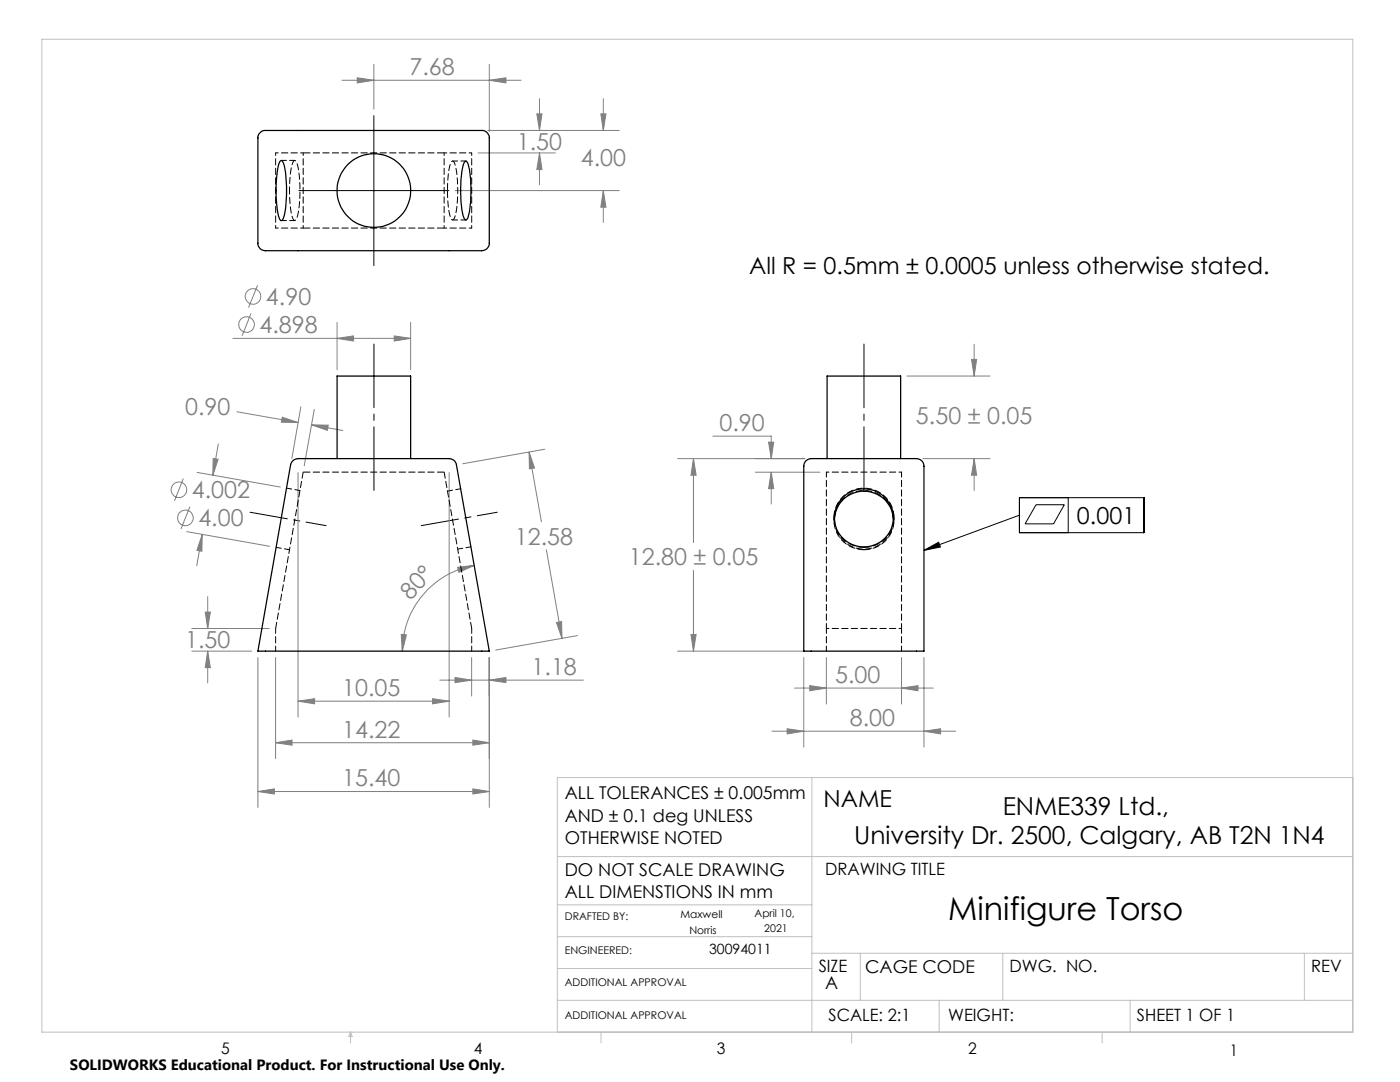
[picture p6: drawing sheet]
<svg xmlns="http://www.w3.org/2000/svg" width="279mm" height="216mm" viewBox="0 0 279 216" stroke-linecap="round" stroke-linejoin="round" font-family="sans-serif">
<defs><g id="words">
<text font-size="6.3" x="189.2" y="183.6">Minifigure Torso</text>
<g font-size="4.9">
<text x="200.1" y="162.5">ENME339 Ltd.,</text>
<text x="170.5" y="168.5">University Dr. 2500, Calgary, AB T2N 1N4</text>
</g>
<g font-size="4.7" fill="#808080">
<text x="81.7" y="15">7.68</text>
<text x="103.1" y="29.9">1.50</text>
<text x="115.9" y="33.1">4.00</text>
<text x="53.1" y="60.8">4.90</text>
<text x="51.8" y="66.5">4.898</text>
<text x="36.9" y="82.9">0.90</text>
<text x="143.6" y="86">0.90</text>
<text x="182.8" y="84.6">5.50 ± 0.05</text>
<text x="38.3" y="99.4">4.002</text>
<text x="39.6" y="105">4.00</text>
<text x="102.7" y="108.7">12.58</text>
<text x="125.5" y="112.8">12.80 ± 0.05</text>
<text x="81.9" y="119.8" transform="rotate(-47 81.9 119.8)">80°</text>
<text x="36.9" y="129.3">1.50</text>
<text x="106.1" y="134.7">1.18</text>
<text x="166.7" y="136.3">5.00</text>
<text x="68.3" y="138.9">10.05</text>
<text x="68.3" y="147.2">14.22</text>
<text x="169.6" y="144.9">8.00</text>
<text x="68.3" y="156.9">15.40</text>
</g>
<g font-size="4.7">
<text x="149.5" y="54.7">All R = 0.5mm ± 0.0005 unless otherwise stated.</text>
<text x="214.9" y="104.5">0.001</text>
<text x="164.3" y="161.1">NAME</text>
</g>
<g font-size="3.5">
<text x="112.7" y="159.4">ALL TOLERANCES ± 0.005mm</text>
<text x="112.7" y="163.9">AND ± 0.1 deg UNLESS</text>
<text x="112.7" y="168.5">OTHERWISE NOTED</text>
<text x="112.7" y="174.7">DO NOT SCALE DRAWING</text>
<text x="112.7" y="179.3">ALL DIMENSTIONS IN mm</text>
<text x="164.7" y="197.4">A</text>
<text x="172.7" y="194.1">CAGE CODE</text>
</g>
<g font-size="3.4">
<text x="164.7" y="174.6">DRAWING TITLE</text>
<text x="163.4" y="194">SIZE</text>
<text x="201.5" y="194">DWG. NO.</text>
<text x="261.7" y="194">REV</text>
<text x="165.3" y="203.8">SCALE: 2:1</text>
<text x="189.2" y="203.8">WEIGHT:</text>
<text x="226.9" y="203.8">SHEET 1 OF 1</text>
</g>
<g font-size="3.2">
<text x="44.2" y="210.4">5</text>
<text x="94.6" y="210.3">4</text>
<text x="143.1" y="210.4">3</text>
<text x="193.2" y="210.3">2</text>
<text x="245.4" y="210.6">1</text>
</g>
<text font-size="3" x="14" y="213.5">SOLIDWORKS Educational Product. For Instructional Use Only.</text>
<text font-size="2.8" x="141.5" y="190.3">30094011</text>
<g font-size="2.1">
<text x="112.7" y="183.5">DRAFTED BY:</text>
<text x="135.8" y="183.2">Maxwell</text>
<text x="150.6" y="182.9">April 10,</text>
<text x="152.5" y="186">2021</text>
<text x="112.7" y="190.3">ENGINEERED:</text>
<text x="137.6" y="186.3">Norris</text>
<text x="112.7" y="196.8">ADDITIONAL APPROVAL</text>
<text x="112.7" y="203.3">ADDITIONAL APPROVAL</text>
</g>
</g></defs>
<g fill="none" stroke="#808080" stroke-width=".2">
<path d="M68.3 16h35.7M71.3 15.5l3.3 .5-3.3 .5zM74.6 12.8v9M97.6 16l3.4-.5v1zM97.6 12.8v13.4M107.7 19.7v6.3M120.4 19.7v6.3M90.8 38h32.8M95.4 30.5h15.4M97.4 26h26.2M107.1 22.7h1.1l-.5 3.3zM107.7 30.5l.5 3.3h-1.1z"/>
<path d="M107.7 30.5v6.4M119.9 22.7h1l-.5 3.3zM120.4 38l.5 3.3h-1zM120.4 38v6.4M51.4 56.9l-1.8 4.5M46.5 67.5h35.5M50.1 62.5l-1.8 4.5M67.3 67.5l3.3-.5v1.1zM67.3 64.3v9.5M78.7 67l3.3 .5-3.3 .6zM82 64.3v9.5M181 75h16.6"/>
<path d="M193.9 71.7h1l-.5 3.3zM194.4 68.7v6.3M36.6 95.5l-1.8 4.4M39.3 94.3l16.7 2.9M42.5 91.5l1 .2-1 3.1zM43.6 88.6l-1.1 6.2M47.3 82.2l12.2 2.1M56.3 83.3l3.2 1-3.3-.1zM59.5 94.3v48.8M60 81.2l-1.8 10.3M62.2 84.8h3.3l-.2 1.1zM62.2 84.8l6.2 1.1"/>
<path d="M62.7 81.7l-2 11.3M89.6 94.3v48.8M105.6 90.2l1.1 3.2-1 .2zM105.6 90.2l2.5 13.9M108.7 89.6l-16.3 2.9M135.2 91.5h25.4M138.4 91.5l.5 3.3h-1zM138.4 91.5v16.8M142.3 87h11.6v4.5M150.7 94.2h13M153.4 88.2h1l-.5 3.3zM153.9 94.2l.5 3.3h-1z"/>
<path d="M153.9 94.2v6.4M184.2 91.5h13.4M194.4 91.5l.5 3.3h-1zM194.4 91.5v6.4M37.3 106.1l16.5 2.9M37.9 101.1l-1.8 4.5M40.4 106.6l-.1 3.4-1-.2zM40.4 106.6l-1.1 6.3M41.5 119.1v6.3M91.3 113.2l3.4-.4-3.1 1.4zM94.7 112.8a17.4 17.4 0 0 0-14.4 17.1M109 109.7l3.1 17.7"/>
<path d="M138.4 113.8v16.1M38.3 125.4h15.4M38.3 129.9h11.9M41 122.1h1l-.5 3.3zM41.5 129.9l.5 3.3h-1zM41.5 129.9v6.4M51.5 131.2v29.9M55 131.2v20.2M59.5 139.9l3.3-.5v1zM59.5 139.9h30.1M80.1 126.6l1 .1-.8 3.2zM86.3 139.4l3.3 .5-3.3 .5z"/>
<path d="M87.8 135.7h28.6M90.8 135.2l3.3 .5-3.3 .5zM94.1 131.2v7.7M97.6 135.7l3.4-.5v1zM97.6 131.2v29.9M111.1 124.2l1-.2v3.4zM115.3 126.8l-16.4 2.9M135.2 129.9h25.4M137.9 126.6h1l-.5 3.3zM158.6 137.3h27.7M160.4 131.2v17.9M161.6 136.8l3.3 .5-3.3 .5z"/>
<path d="M164.9 131.2v9.3M179.9 137.3l3.3-.5v1zM179.9 131.2v9.3M184.4 131.2v17.9M51.5 157.9l3.3-.5v1zM51.5 157.9h46.1M55 148.2l3.3-.5v1zM55 148.2h42.6M94.4 157.4l3.2 .5-3.2 .5zM94.4 147.7l3.2 .5-3.2 .5zM154.1 145.9h36.6M157.1 145.4l3.3 .5-3.3 .5z"/>
<path d="M184.4 145.9l3.3-.5v1z"/>
<circle cx="50.5" cy="59.1" r="1.54"/>
<circle cx="49.2" cy="64.8" r="1.55"/>
<circle cx="35.7" cy="97.7" r="1.56"/>
<circle cx="37" cy="103.3" r="1.56"/>
</g>
<path d="M59.7 38h29.9M74.6 23.1v29.9M203.4 99.3h24.9v7h-24.9zM213.2 99.3v7M184.4 109.8l2.9-1.6 .4 .9zM203.4 102.8l-19 7M206.8 100.7h5.6l-2.1 3.8h-5.7z" fill="none" stroke="#000" stroke-width=".2"/>
<path d="M74.6 97.9v-29.2M172.4 97.9v-29.2" fill="none" stroke="#000" stroke-width=".2" stroke-dasharray="15.2 1.3 1.3 1.3" stroke-dashoffset="2.5"/>
<path d="M49.9 102.2l15.2 2.7M84.1 104.9l15.1-2.7" fill="none" stroke="#000" stroke-width=".2" stroke-dasharray="15.2 1.3 1.3 1.3" stroke-dashoffset="7.7"/>
<g fill="none" stroke="#c0c0c0" stroke-width=".2">
<path d="M8.4 7.8h261.6v198.2h-261.6zM162 155.2v50.8M270 155.2h-158.8v50.8M111.2 170.9h158.8M111.2 199.6h158.8M111.2 193.3h50.8M111.2 186.9h50.8M111.2 180.6h50.8M162 190.2h108M171.7 190.2v9.4M187.4 199.6v6.4M200.1 190.2v9.4"/>
<path d="M225.5 199.6v6.4M260.3 190.2v9.4M70 206v2.1M70 206l.3 .8h-.7zM119.9 206v2.1M170 206v2.1M220 206v2.1"/>
</g>
<path d="M184.4 109.8l2.9-1.6 .4 .9z" fill="#000"/>
<g fill="#808080">
<path d="M78.7 67l3.3 .5-3.3 .6zM67.3 67.5l3.3-.5v1.1zM41 122.1h1l-.5 3.3zM41.5 129.9l.5 3.3h-1zM42.5 91.5l1 .2-1 3.1zM40.4 106.6l-.1 3.4-1-.2zM62.2 84.8h3.3l-.2 1.1zM56.3 83.3l3.2 1-3.3-.1zM51.5 157.9l3.3-.5v1zM94.4 157.4l3.2 .5-3.2 .5zM105.6 90.2l1.1 3.2-1 .2zM111.1 124.2l1-.2v3.4zM90.8 135.2l3.3 .5-3.3 .5zM97.6 135.7l3.4-.5v1zM94.4 147.7l3.2 .5-3.2 .5zM55 148.2l3.3-.5v1zM59.5 139.9l3.3-.5v1zM86.3 139.4l3.3 .5-3.3 .5zM71.3 15.5l3.3 .5-3.3 .5zM97.6 16l3.4-.5v1zM120.4 38l.5 3.3h-1zM119.9 22.7h1l-.5 3.3zM107.1 22.7h1.1l-.5 3.3zM107.7 30.5l.5 3.3h-1.1zM184.4 145.9l3.3-.5v1zM157.1 145.4l3.3 .5-3.3 .5zM138.4 91.5l.5 3.3h-1zM137.9 126.6h1l-.5 3.3zM193.9 71.7h1l-.5 3.3zM194.4 91.5l.5 3.3h-1zM179.9 137.3l3.3-.5v1zM161.6 136.8l3.3 .5-3.3 .5zM153.4 88.2h1l-.5 3.3zM153.9 94.2l.5 3.3h-1z"/>
<path d="M91.3 113.2l3.4-.4-3.1 1.4zM80.1 126.6l1 .1-.8 3.2z"/>
</g>
<g fill="none" stroke="#000" stroke-width=".25">
<path d="M51.8 26.6l.4-.4 .5-.2h43.4a1.49 1.49 0 0 1 1.5 1.5v21a1.49 1.49 0 0 1-1.5 1.5h-43.1a1.45 1.45 0 0 1-1.5-1.5v-21.2zM55.9 32.2l.2-.2a1.32 1.32 0 0 1 .7 1.4 25.1 25.1 0 0 1-.2 10.2 .39 .39 0 0 1-.4 .4 .39 .39 0 0 1-.4-.3 24.1 24.1 0 0 1 0-11.3zM92.8 32.2h.1a1.12 1.12 0 0 1 .7 1.2 25.1 25.1 0 0 1-.2 10.1 .39 .39 0 0 1-.4 .4 .39 .39 0 0 1-.4-.4 23.1 23.1 0 0 1 0-11zM58.3 92l.4-.3 .8-.2h30.1a1.47 1.47 0 0 1 1.5 1.2l6.5 37.2h-46.1l6.5-37.2zM67.3 91.5v-16.5h14.7v16.5M160.8 92l1.1-.5h21a1.51 1.51 0 0 1 1.5 1.5v36.9h-24v-36.9l.1-.5zM165.1 91.5v-16.5h14.6v16.5M168.4 99.1a5.8 5.8 0 0 1 9.7 2.9 5.8 5.8 0 0 1-7.6 6.8 5.8 5.8 0 0 1-2.1-9.7zM166.5 103.6a5.9 5.9 0 0 1 5.9-5.6 5.9 5.9 0 0 1 5.9 5.6"/>
<circle cx="74.6" cy="38" r="7.3"/>
</g>
<path d="M58.8 32h-2.6M93 32.1h-2.7M56.2 44h2.6M90.3 43.9h2.7M55 125.4v4.5M94.1 129.9v-4.5M164.9 129.9v-4.5M164.9 125.4v-31.2M179.9 129.9v-4.5M179.9 125.4v-31.2" fill="none" stroke="#000" stroke-width=".2" stroke-dasharray="1.3 .6" stroke-dashoffset=".3"/>
<path d="M60.5 94.2l-5.5 31.2M166.4 103.3v.5M166.5 103.3v.5M172.4 109.7a6 6 0 0 1-4.9-9.3 6 6 0 0 1 10.5 1.1 5.9 5.9 0 0 1-5.6 8.2M172.4 109.2a6 6 0 0 1-4.9-9.3 6 6 0 0 1 10.5 1.1 5.9 5.9 0 0 1-5.6 8.2M178.3 103.8v-.5M178.4 103.8v-.5M94.1 125.4l-5.5-31.2" fill="none" stroke="#000" stroke-width=".2" stroke-dasharray="1.3 .6"/>
<path d="M88.6 30.5h-28.1M88.6 45.5h-28.1M88.6 94.2h-28.1" fill="none" stroke="#000" stroke-width=".2" stroke-dasharray="1.3 .6" stroke-dashoffset="-.1"/>
<path d="M59.9 97.9l-2.7-.5M92 97.5l-2.7 .5M55.1 109.2l2.7 .5M91.3 109.6l2.7-.5" fill="none" stroke="#000" stroke-width=".2" stroke-dasharray="1.3 .6" stroke-dashoffset=".2"/>
<path d="M55 30.5v15M60.5 30.5v15M88.6 30.5v15M94.1 30.5v15M179.9 94.2h-15M179.9 125.4h-15" fill="none" stroke="#000" stroke-width=".2" stroke-dasharray="1.3 .6" stroke-dashoffset=".8"/>
<path d="M60.5 30.5h-5.5M94.1 30.5h-5.5M60.5 45.5h-5.5M94.1 45.5h-5.5" fill="none" stroke="#000" stroke-width=".2" stroke-dasharray="1.3 .6" stroke-dashoffset=".7"/>
<path d="M57.8 38l.3 4.1a2.38 2.38 0 0 0 .7 1.9 3.6 3.6 0 0 0 .9-2.6 23 23 0 0 0-.6-9.1l-.3-.3a1.67 1.67 0 0 0-.7 1.5l-.3 4.5" fill="none" stroke="#000" stroke-width=".2" stroke-dasharray="1.3 .6" stroke-dashoffset=".5"/>
<path d="M89.3 38l.3 4a2.33 2.33 0 0 0 .7 1.9 3.5 3.5 0 0 0 .9-2.5 22.6 22.6 0 0 0-.6-9l-.3-.3a1.63 1.63 0 0 0-.7 1.5l-.3 4.4M166.5 103.5a5.9 5.9 0 0 0 5.9 6.1 5.9 5.9 0 0 0 5.9-6.1" fill="none" stroke="#000" stroke-width=".2" stroke-dasharray="1.3 .6" stroke-dashoffset="-.2"/>
<use href="#words"/>
</svg>
